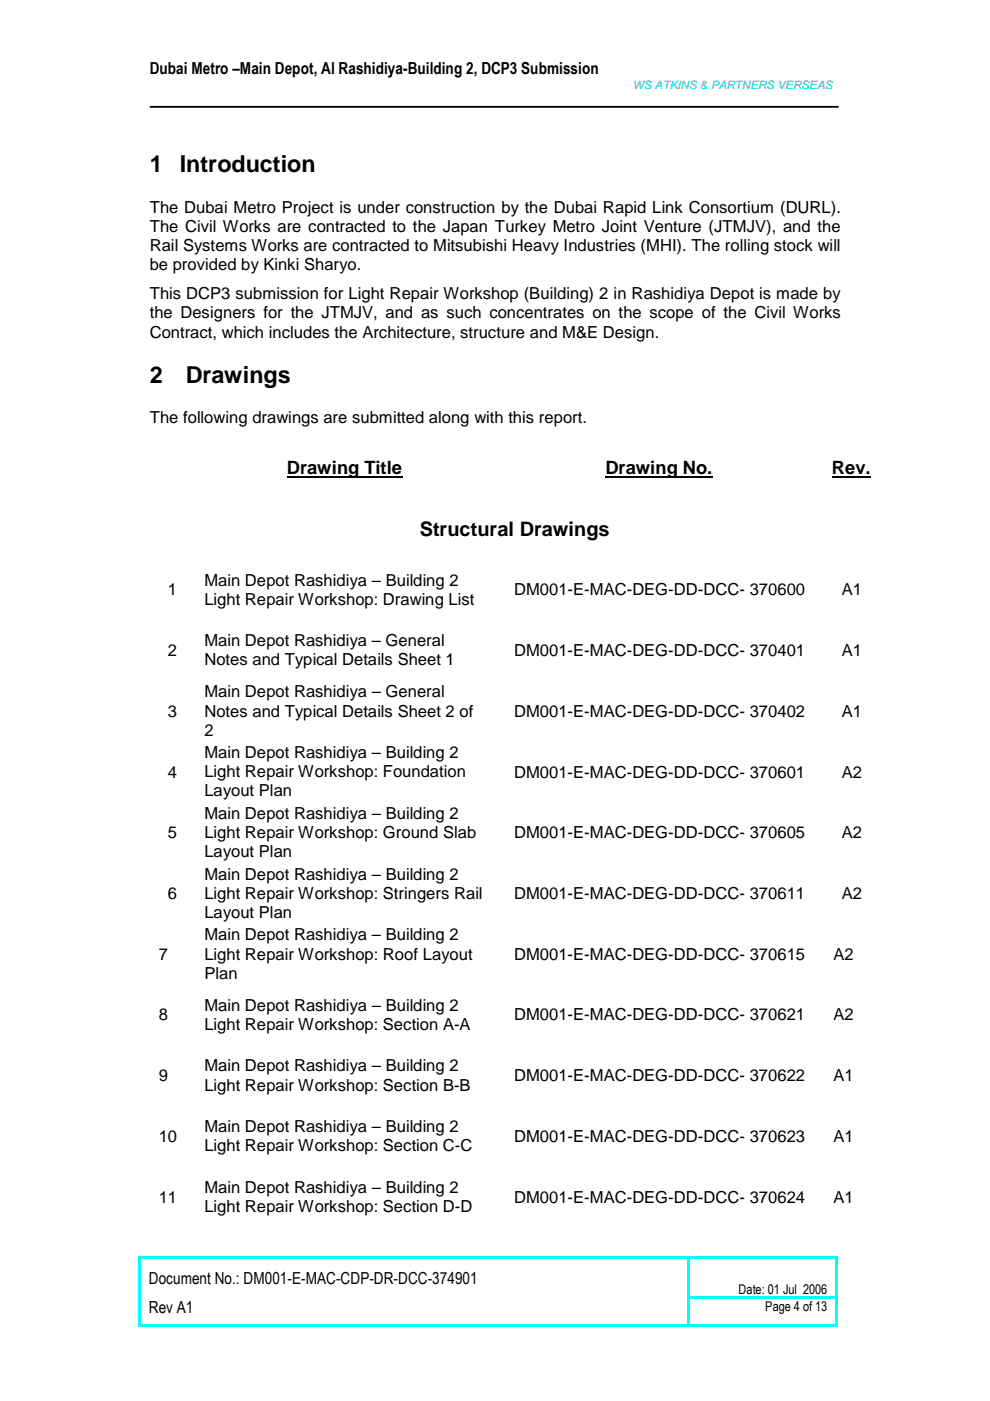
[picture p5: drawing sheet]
<svg xmlns="http://www.w3.org/2000/svg" width="210mm" height="297mm" viewBox="0 0 210 297" stroke-linecap="round" stroke-linejoin="round" font-family="sans-serif">
<defs><g id="words">
<g font-size="5">
<text x="31.7" y="36.5">1</text>
<text x="38.1" y="36.5">Introduction</text>
<text x="31.7" y="81.2">2</text>
<text x="39.4" y="81.2">Drawings</text>
</g>
<text font-size="4.2" x="89" y="113.5">Structural Drawings</text>
<g font-size="3.9">
<text x="60.8" y="100.5">Drawing Title</text>
<text x="128.4" y="100.5">Drawing No.</text>
<text x="176.4" y="100.5">Rev.</text>
</g>
<g font-size="3.5">
<text x="31.7" y="15.7">Dubai Metro –Main Depot, Al Rashidiya-Building 2, DCP3 Submission</text>
<text x="31.7" y="45.1">The Dubai Metro Project is under construction by the Dubai Rapid Link Consortium (DURL).</text>
<text x="31.7" y="49.2">The Civil Works are contracted to the Japan Turkey Metro Joint Venture (JTMJV), and the</text>
<text x="31.7" y="53.3">Rail Systems Works are contracted to Mitsubishi Heavy Industries (MHI). The rolling stock will</text>
<text x="31.7" y="57.3">be provided by Kinki Sharyo.</text>
<text x="31.7" y="63.5">This DCP3 submission for Light Repair Workshop (Building) 2 in Rashidiya Depot is made by</text>
<text x="31.7" y="67.5">the Designers for the JTMJV, and as such concentrates on the scope of the Civil Works</text>
<text x="31.7" y="71.6">Contract, which includes the Architecture, structure and M&amp;E Design.</text>
<text x="31.7" y="89.8">The following drawings are submitted along with this report.</text>
<text x="43.3" y="124.2">Main Depot Rashidiya – Building 2</text>
<text x="35.6" y="126.2">1</text>
<text x="43.3" y="128.2">Light Repair Workshop: Drawing List</text>
<text x="109" y="126.2">DM001-E-MAC-DEG-DD-DCC- 370600</text>
<text x="178.5" y="126.2">A1</text>
<text x="43.3" y="137">Main Depot Rashidiya – General</text>
<text x="35.6" y="139.1">2</text>
<text x="43.3" y="141.1">Notes and Typical Details Sheet 1</text>
<text x="109" y="139.1">DM001-E-MAC-DEG-DD-DCC- 370401</text>
<text x="178.5" y="139.1">A1</text>
<text x="43.3" y="147.9">Main Depot Rashidiya – General</text>
<text x="35.6" y="151.9">3</text>
<text x="43.3" y="151.9">Notes and Typical Details Sheet 2 of</text>
<text x="43.3" y="156">2</text>
<text x="109" y="151.9">DM001-E-MAC-DEG-DD-DCC- 370402</text>
<text x="178.5" y="151.9">A1</text>
<text x="43.3" y="160.8">Main Depot Rashidiya – Building 2</text>
<text x="35.6" y="164.8">4</text>
<text x="43.3" y="164.8">Light Repair Workshop: Foundation</text>
<text x="109" y="164.8">DM001-E-MAC-DEG-DD-DCC- 370601</text>
<text x="178.5" y="164.8">A2</text>
<text x="43.3" y="168.9">Layout Plan</text>
<text x="43.3" y="173.7">Main Depot Rashidiya – Building 2</text>
<text x="35.6" y="177.7">5</text>
<text x="43.3" y="177.7">Light Repair Workshop: Ground Slab</text>
<text x="109" y="177.7">DM001-E-MAC-DEG-DD-DCC- 370605</text>
<text x="178.5" y="177.7">A2</text>
<text x="43.3" y="181.7">Layout Plan</text>
<text x="35.6" y="190.6">6</text>
<text x="43.3" y="186.5">Main Depot Rashidiya – Building 2</text>
<text x="43.3" y="190.6">Light Repair Workshop: Stringers Rail</text>
<text x="109" y="190.6">DM001-E-MAC-DEG-DD-DCC- 370611</text>
<text x="178.5" y="190.6">A2</text>
<text x="43.3" y="194.6">Layout Plan</text>
<text x="33.7" y="203.5">7</text>
<text x="43.3" y="199.4">Main Depot Rashidiya – Building 2</text>
<text x="43.3" y="203.5">Light Repair Workshop: Roof Layout</text>
<text x="109" y="203.5">DM001-E-MAC-DEG-DD-DCC- 370615</text>
<text x="176.7" y="203.5">A2</text>
<text x="43.3" y="207.5">Plan</text>
<text x="43.3" y="214.3">Main Depot Rashidiya – Building 2</text>
<text x="33.7" y="216.3">8</text>
<text x="43.3" y="218.4">Light Repair Workshop: Section A-A</text>
<text x="109" y="216.3">DM001-E-MAC-DEG-DD-DCC- 370621</text>
<text x="176.7" y="216.3">A2</text>
<text x="43.3" y="227.2">Main Depot Rashidiya – Building 2</text>
<text x="33.7" y="229.2">9</text>
<text x="43.3" y="231.2">Light Repair Workshop: Section B-B</text>
<text x="109" y="229.2">DM001-E-MAC-DEG-DD-DCC- 370622</text>
<text x="176.7" y="229.2">A1</text>
<text x="33.7" y="242.1">10</text>
<text x="43.3" y="240.1">Main Depot Rashidiya – Building 2</text>
<text x="43.3" y="244.1">Light Repair Workshop: Section C-C</text>
<text x="109" y="242.1">DM001-E-MAC-DEG-DD-DCC- 370623</text>
<text x="176.7" y="242.1">A1</text>
<text x="33.7" y="255">11</text>
<text x="43.3" y="252.9">Main Depot Rashidiya – Building 2</text>
<text x="43.3" y="257">Light Repair Workshop: Section D-D</text>
<text x="109" y="255">DM001-E-MAC-DEG-DD-DCC- 370624</text>
<text x="176.7" y="255">A1</text>
<text x="31.6" y="272.2">Document No.: DM001-E-MAC-CDP-DR-DCC-374901</text>
<text x="31.6" y="278.3">Rev A1</text>
</g>
<g font-size="2.8">
<text x="156.6" y="274.3">Date: 01 Jul 2006</text>
<text x="162.3" y="278">Page 4 of 13</text>
</g>
<text font-size="2.5" fill="#0cf" x="134.2" y="18.8">WS ATKINS &amp; PARTNERS VERSEAS</text>
</g></defs>
<g fill="#0ff">
<path d="M29.4 266.3h.5v.5h-.5z"/>
<path d="M29.9 266.3h115.9v.5h-115.9z"/>
<path d="M145.8 266.8h.5z"/>
<path d="M145.8 266.3h.5v.5h-.5z"/>
<path d="M146.3 266.3h30.8v.5h-30.8z"/>
<path d="M177.1 266.3h.5v.5h-.5z"/>
<path d="M29.4 266.8h.5v8.1h-.5z"/>
<path d="M145.8 266.8h.5v8.1h-.5z"/>
<path d="M177.1 266.8h.5v8.1h-.5z"/>
<path d="M29.4 274.9h.5v.6h-.5z"/>
<path d="M145.8 274.9h.5v.6h-.5z"/>
<path d="M146.3 274.9h30.8v.5h-30.8z"/>
<path d="M177.1 274.9h.5v.6h-.5z"/>
<path d="M29.4 275.5h.5v5.3h-.5z"/>
<path d="M29.4 280.8h.5v.5h-.5z"/>
<path d="M29.9 280.8h115.9v.5h-115.9z"/>
<path d="M145.8 275.5h.5v5.3h-.5z"/>
<path d="M145.8 280.8h.5v.5h-.5z"/>
<path d="M146.3 280.8h30.8v.5h-30.8z"/>
<path d="M177.1 275.5h.5v5.3h-.5z"/>
<path d="M177.1 280.8h.5v.5h-.5z"/>
</g>
<path d="M31.7 22.6h146.1" fill="none" stroke="#000" stroke-width=".39"/>
<path d="M60.8 101.2h24.5M128.4 101.2h22.6M176.4 101.2h8.2" fill="none" stroke="#000" stroke-width=".42"/>
<use href="#words"/>
</svg>
